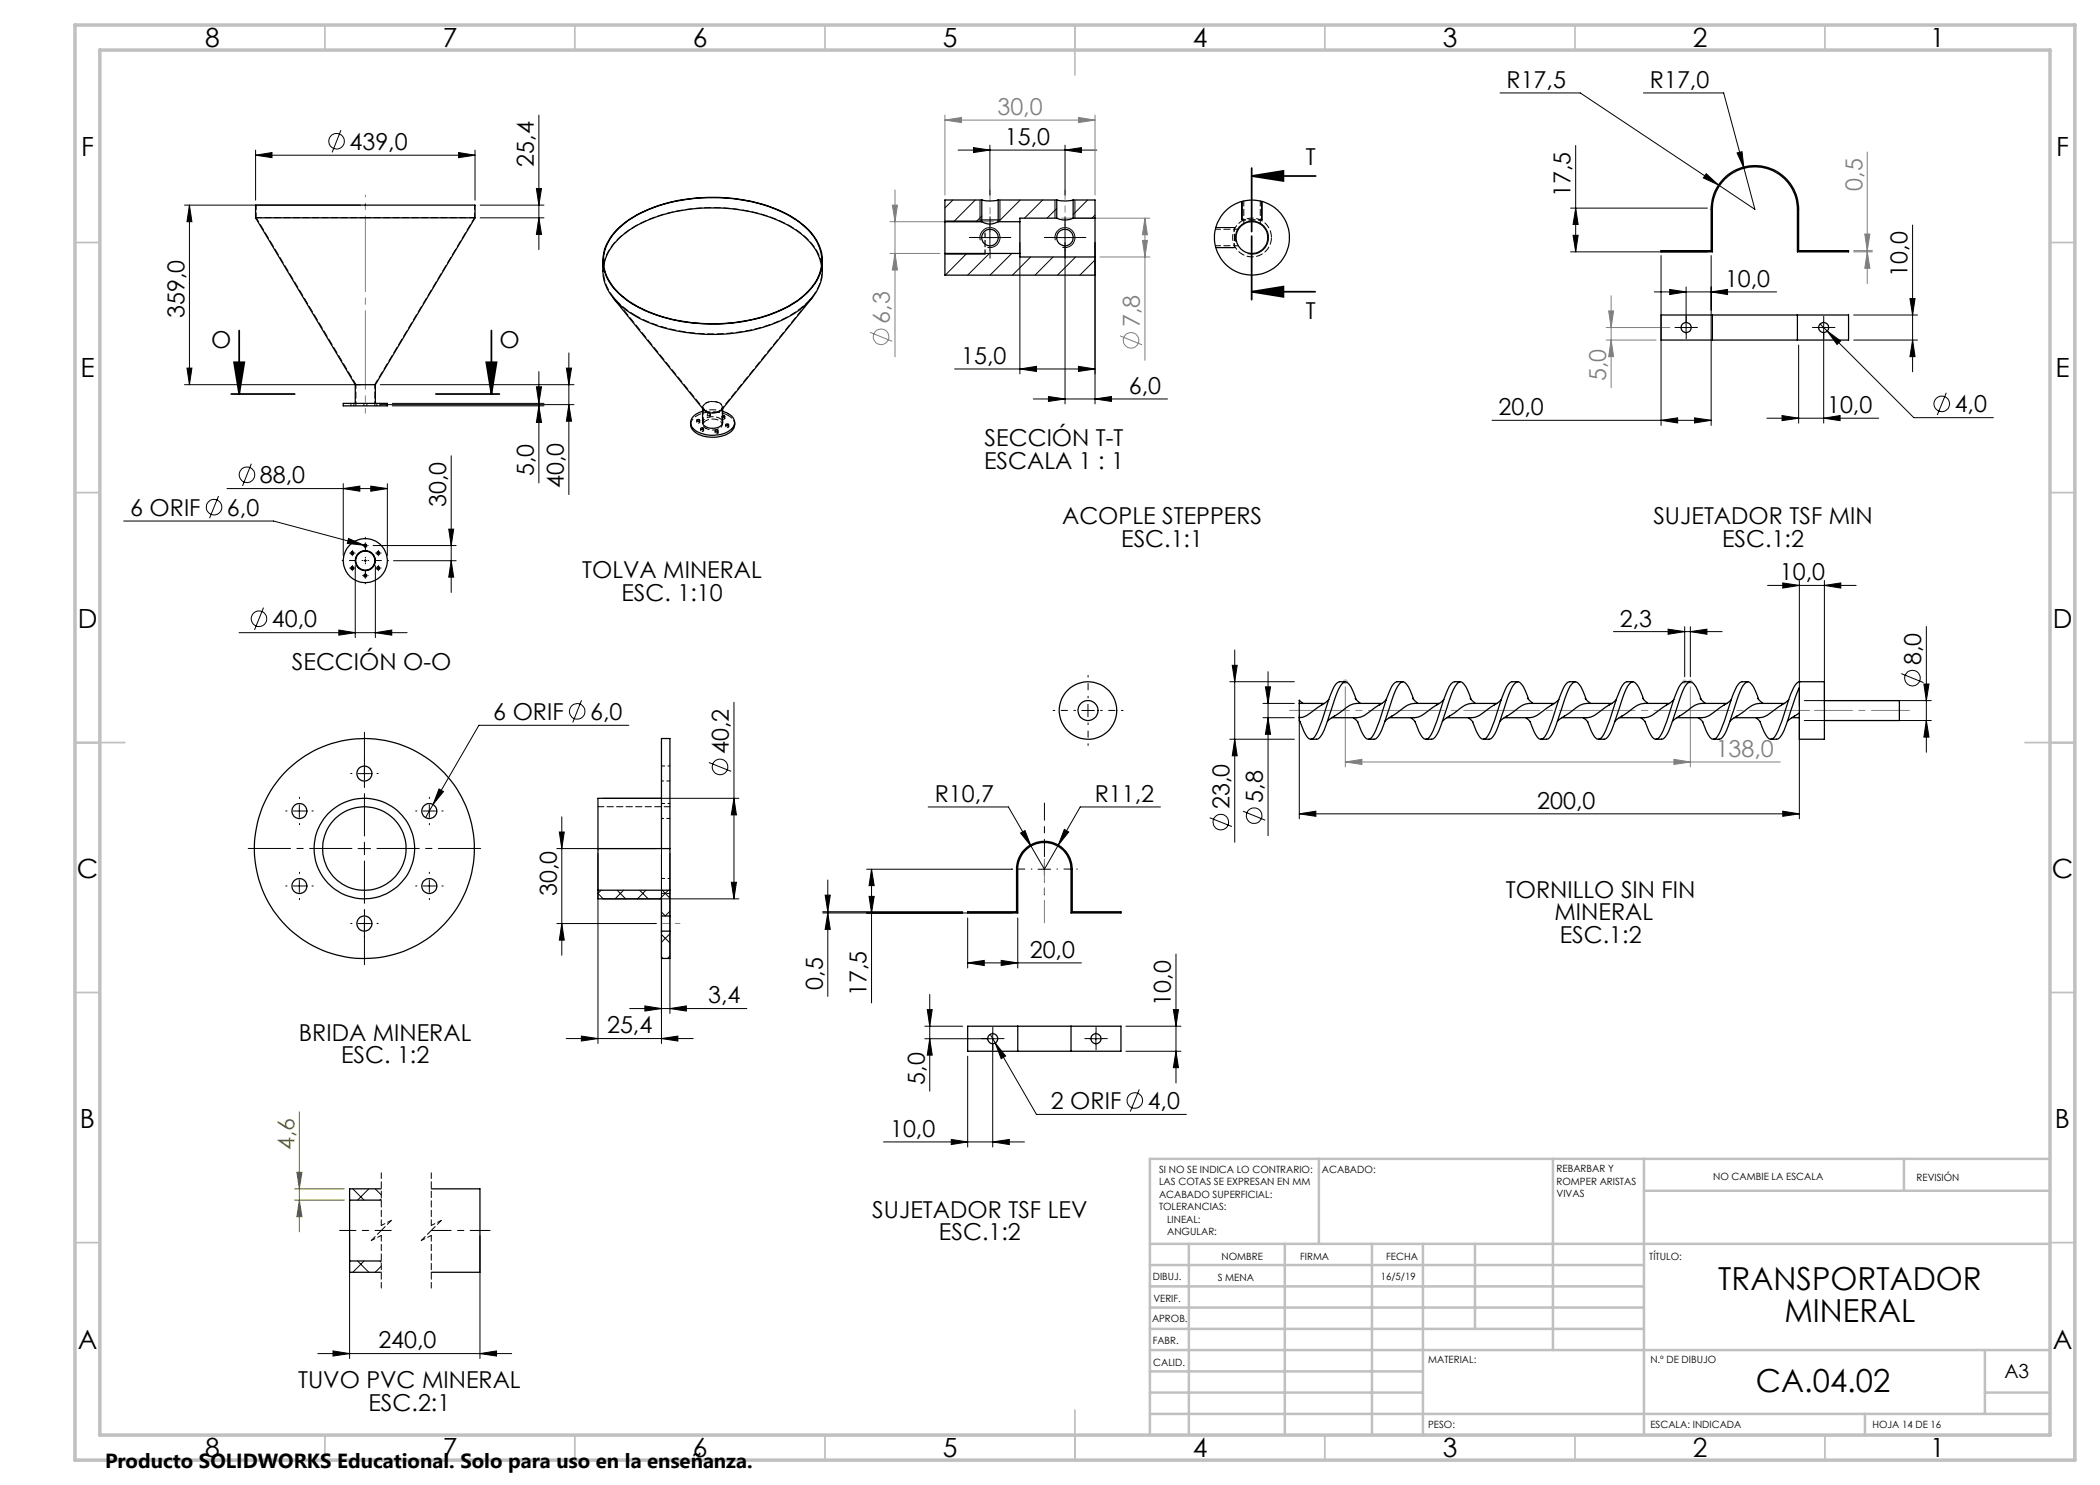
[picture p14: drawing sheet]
<svg xmlns="http://www.w3.org/2000/svg" width="420mm" height="297mm" viewBox="0 0 420 297" stroke-linecap="round" stroke-linejoin="round" font-family="sans-serif">
<defs><g id="words">
<g font-size="6.3">
<text x="343.7" y="258">TRANSPORTADOR</text>
<text x="356.9" y="264.3">MINERAL</text>
<text x="351.2" y="278.4">CA.04.02</text>
</g>
<g font-size="5.3">
<text x="41" y="9.5">8</text>
<text x="88.5" y="9.5">7</text>
<text x="138.5" y="9.5">6</text>
<text x="188.5" y="9.5">5</text>
<text x="238.5" y="9.5">4</text>
<text x="288.5" y="9.5">3</text>
<text x="338.5" y="9.5">2</text>
<text x="386" y="9.5">1</text>
<text x="16.2" y="31.3">F</text>
<text x="411.2" y="31.3">F</text>
<text x="16.1" y="75.5">E</text>
<text x="411.1" y="75.5">E</text>
<text x="15.5" y="125.5">D</text>
<text x="410.5" y="125.5">D</text>
<text x="15.4" y="175.5">C</text>
<text x="410.4" y="175.5">C</text>
<text x="16" y="225.5">B</text>
<text x="411" y="225.5">B</text>
<text x="15.5" y="269.8">A</text>
<text x="410.5" y="269.8">A</text>
<text x="41" y="291.5">8</text>
<text x="88.5" y="291.5">7</text>
<text x="138.5" y="291.5">6</text>
<text x="188.5" y="291.5">5</text>
<text x="238.5" y="291.5">4</text>
<text x="288.5" y="291.5">3</text>
<text x="338.5" y="291.5">2</text>
<text x="386" y="291.5">1</text>
</g>
<g font-size="4.7">
<text x="301.3" y="17.6">R17,5</text>
<text x="330" y="17.6">R17,0</text>
<text x="69.9" y="29.9">439,0</text>
<text x="201" y="29">15,0</text>
<text x="106.8" y="33.4" transform="rotate(-90 106.8 33.4)">25,4</text>
<text x="261.2" y="32.9">T</text>
<text x="314.1" y="39.4" transform="rotate(-90 314.1 39.4)">17,5</text>
<text x="345" y="57.4">10,0</text>
<text x="381.5" y="55.3" transform="rotate(-90 381.5 55.3)">10,0</text>
<text x="36.9" y="63.6" transform="rotate(-90 36.9 63.6)">359,0</text>
<text x="261.2" y="63.7">T</text>
<text x="42.3" y="69.6">O</text>
<text x="99.9" y="69.6">O</text>
<text x="192.2" y="72.8">15,0</text>
<text x="225.8" y="78.8">6,0</text>
<text x="299.7" y="83">20,0</text>
<text x="365.4" y="82.6">10,0</text>
<text x="390.9" y="82.5">4,0</text>
<text x="196.9" y="89.2">SECCIÓN T-T</text>
<text x="106.8" y="95.3" transform="rotate(-90 106.8 95.3)">5,0</text>
<text x="196.8" y="93.8">ESCALA 1 : 1</text>
<text x="52" y="96.6">88,0</text>
<text x="89.2" y="101.5" transform="rotate(-90 89.2 101.5)">30,0</text>
<text x="112.8" y="97.6" transform="rotate(-90 112.8 97.6)">40,0</text>
<text x="26" y="103.1">6 ORIF</text>
<text x="45.4" y="103.1">6,0</text>
<text x="212.4" y="104.8">ACOPLE STEPPERS</text>
<text x="330.7" y="104.8">SUJETADOR TSF MIN</text>
<text x="224.2" y="109.3">ESC.1:1</text>
<text x="344.4" y="109.3">ESC.1:2</text>
<text x="116.4" y="115.6">TOLVA MINERAL</text>
<text x="356" y="116.1">10,0</text>
<text x="54.4" y="125.4">40,0</text>
<text x="124.3" y="120.1">ESC. 1:10</text>
<text x="324" y="125.3">2,3</text>
<text x="58.4" y="134">SECCIÓN O-O</text>
<text x="384.2" y="133" transform="rotate(-90 384.2 133)">8,0</text>
<text x="98.7" y="144">6 ORIF</text>
<text x="118" y="144">6,0</text>
<text x="145.7" y="150.8" transform="rotate(-90 145.7 150.8)">40,2</text>
<text x="186.9" y="160.4">R10,7</text>
<text x="218.9" y="160.4">R11,2</text>
<text x="245.9" y="161.8" transform="rotate(-90 245.9 161.8)">23,0</text>
<text x="252.5" y="160.5" transform="rotate(-90 252.5 160.5)">5,8</text>
<text x="307.4" y="161.7">200,0</text>
<text x="111.4" y="179.2" transform="rotate(-90 111.4 179.2)">30,0</text>
<text x="301.2" y="179.6">TORNILLO SIN FIN</text>
<text x="310.9" y="184.1">MINERAL</text>
<text x="205.9" y="191.6">20,0</text>
<text x="311.9" y="188.6">ESC.1:2</text>
<text x="164.5" y="198" transform="rotate(-90 164.5 198)">0,5</text>
<text x="141.6" y="200.7">3,4</text>
<text x="173.3" y="199.3" transform="rotate(-90 173.3 199.3)">17,5</text>
<text x="234.2" y="201.1" transform="rotate(-90 234.2 201.1)">10,0</text>
<text x="59.8" y="208.2">BRIDA MINERAL</text>
<text x="121.4" y="206.7">25,4</text>
<text x="68.2" y="212.7">ESC. 1:2</text>
<text x="185" y="216.9" transform="rotate(-90 185 216.9)">5,0</text>
<text x="210.2" y="221.8">2 ORIF</text>
<text x="229.5" y="221.8">4,0</text>
<text x="178" y="227.4">10,0</text>
<text x="174.5" y="243.6">SUJETADOR TSF LEV</text>
<text x="187.8" y="248.1">ESC.1:2</text>
<text x="75.7" y="269.7">240,0</text>
<text x="59.6" y="277.7">TUVO PVC MINERAL</text>
<text x="73.7" y="282.2">ESC.2:1</text>
</g>
<g font-size="4.7" fill="#808080">
<text x="199.5" y="23">30,0</text>
<text x="372.5" y="38.1" transform="rotate(-90 372.5 38.1)">0,5</text>
<text x="177.9" y="64.8" transform="rotate(-90 177.9 64.8)">6,3</text>
<text x="227.9" y="65.5" transform="rotate(-90 227.9 65.5)">7,8</text>
<text x="321.2" y="76.2" transform="rotate(-90 321.2 76.2)">5,0</text>
<text x="343.1" y="151.4">138,0</text>
</g>
<text font-size="4.7" fill="#808000" x="58.9" y="230.1" transform="rotate(-90 58.9 230.1)">4,6</text>
<text font-size="4.1" x="21" y="293.7">Producto SOLIDWORKS Educational. Solo para uso en la enseñanza.</text>
<text font-size="3.9" x="400.9" y="275.5">A3</text>
<g font-size="2">
<text x="231.8" y="234.6">SI NO SE INDICA LO CONTRARIO:</text>
<text x="231.8" y="237.1">LAS COTAS SE EXPRESAN EN MM</text>
<text x="231.8" y="239.6">ACABADO SUPERFICIAL:</text>
<text x="264.4" y="234.6">ACABADO:</text>
<text x="311.3" y="234.5">REBARBAR Y</text>
<text x="311.3" y="237">ROMPER ARISTAS</text>
<text x="311.3" y="239.5">VIVAS</text>
<text x="342.6" y="236">NO CAMBIE LA ESCALA</text>
<text x="383.3" y="236.2">REVISIÓN</text>
<text x="231.8" y="242.1">TOLERANCIAS:</text>
<text x="233.4" y="244.6">LINEAL:</text>
<text x="233.4" y="247.1">ANGULAR:</text>
<text x="244.3" y="252">NOMBRE</text>
<text x="260" y="251.9">FIRMA</text>
<text x="277.2" y="251.9">FECHA</text>
<text x="329.9" y="251.9">TÍTULO:</text>
<text x="230.6" y="256.1">DIBUJ.</text>
<text x="243.5" y="256.1">S MENA</text>
<text x="276.1" y="255.9">16/5/19</text>
<text x="230.7" y="260.3">VERIF.</text>
<text x="230.4" y="264.4">APROB.</text>
<text x="230.5" y="268.8">FABR.</text>
<text x="230.7" y="273.1">CALID.</text>
<text x="285.6" y="272.5">MATERIAL:</text>
<text x="330.1" y="272.5">N.º DE DIBUJO</text>
<text x="285.6" y="285.5">PESO:</text>
<text x="330.1" y="285.6">ESCALA: INDICADA</text>
<text x="374.5" y="285.6">HOJA 14 DE 16</text>
</g>
</g></defs>
<g fill="none" stroke="#000" stroke-width=".2">
<path d="M300 18.6h16.1l27.6 18.4M328.7 18.6h16l4.1 15.1M51.1 31l3.3-.5v1zM51.1 30v10M51.1 31h43.9M68.2 26l-1.8 4.5M91.7 30.5l3.3 .5-3.3 .5zM95 30v10M107.3 37.7h1l-.5 3.3zM107.8 23v26.9M191.6 30h27.8M194.7 29.5l3.3 .5-3.3 .5z"/>
<path d="M198 29v10M213 30l3.3-.5v1zM213 29v10M315.1 29.1v21.3M341.2 34.7l2.5 2.3-3-1.4zM347.4 30.6l1-.3 .4 3.4zM348.8 33.7l2.2 8.2-7.3-4.9M36.9 41h35.2M37.9 41l.5 3.3h-1zM37.9 41v35.9M96 41h12.8M96 43.6h12.8"/>
<path d="M107.8 43.6l.5 3.3h-1zM189 44.2h7.4M189 50.8h8M195.5 47.5h5M196 40v4M196.1 48a1.99 1.99 0 0 1 1.7-2.5 1.99 1.99 0 0 1 2.2 2.2 1.99 1.99 0 0 1-2.5 1.8M198 45v5M200 40v4M204 48.5v26.3M210.5 47.5h5M211 40v3.6M211.1 48a2 2 0 0 1 1.7-2.5 2 2 0 0 1 2.2 2.2 2 2 0 0 1-2.5 1.8"/>
<path d="M213 45v35.8M215 40v3.6M219 48.5v32.3M243.2 45.5h3.7M243.2 49.5h3.7M247.2 48.4a3.3 3.3 0 0 1 2.9-4.2 3.3 3.3 0 0 1 3.6 3.6 3.3 3.3 0 0 1-4.2 2.9M248.4 40.3v3.7M252.4 40.3v3.7M314.1 41.6h27.4M314.1 50.4h27.4M314.6 47.1h1l-.5 3.3zM315.1 41.6l.5 3.3h-1z"/>
<path d="M330.9 58.4h24.4M332.2 51.1v34M333.9 57.9l3.3 .5-3.3 .5zM337.2 57.4v9.4M342.2 58.4l3.3-.5v1zM342.2 51.1v34M382 59.7h1l-.5 3.3zM382.5 45v29.4M36.9 76.9h35.2M37.4 73.6h1l-.5 3.3zM76.1 76.9h38.7M107.3 77.4h1l-.5 3.3z"/>
<path d="M107.8 74.3v22.3M113.3 73.6h1l-.5 3.3zM113.8 70.6v28.3M190.9 73.8h28.1M204 73.8l3.3-.5v1zM206.7 79.8h26.8M209.7 79.3l3.3 .5-3.3 .5zM215.7 73.3l3.3 .5-3.3 .5zM219 79.8l3.3-.5v1zM336 65.5h2.5M359.7 69v15.6M363.5 65.5h2.5"/>
<path d="M364 64.8l18.8 18.7h15.9M364.7 64.3v20.3M365.4 66.2l2.7 2-.7 .7zM370.7 68h12.8M370.7 63h12.8M382.5 68l.5 3.3h-1zM389.3 78.6l-1.8 4.4M43.7 99.2l-1.8 4.4M45.4 97.7h32.1M50.3 92.7l-1.8 4.5M68.7 97.7l3.3-.5v1zM68.7 96.7v14.4"/>
<path d="M74.2 97.2l3.3 .5-3.3 .5zM76.1 80.9h38.7M77.5 96.7v14.4M78.5 80.7h30.3M78.5 81.2h30.3M90.2 91.2v27.3M107.8 81.2l.5 3.3h-1zM113.8 80.9l.5 3.3h-1zM298.4 84.1h43.8M332.2 84.1l3.3-.5v1zM338.9 83.6l3.3 .5-3.3 .5zM353.4 83.6h22.3"/>
<path d="M356.4 83.1l3.3 .5-3.3 .5zM364.7 83.6l3.3-.5v1zM24.7 104.2h30l18.1 4.8M69.7 107.7l3.1 1.3-3.3-.3zM70.2 110.6h.5M70.2 113.6h.5M70.4 110.4v.5M70.4 113.4v.5M71 113.1v14.4M72.8 109l.5 .2M72.8 112.1h.5M72.8 109.1h.5"/>
<path d="M72.8 115.1h.5M73.1 108.9v.5M73.1 111.9v.5M73.1 114.9v.5M74.6 109.1h16.6M75.1 113.1v14.4M75.4 110.6h.5M75.4 113.6h.5M75.7 110.4v.5M75.7 113.4v.5M78.7 112.1h12.5M89.7 105.8h1l-.5 3.3z"/>
<path d="M90.2 112.1l.5 3.3h-1zM353.5 117.1h17.7M356.6 116.6l3.3 .5-3.3 .5zM359.9 116.1v25M364.9 117.1l3.3-.5v1zM364.9 116.1v25M47.8 126.5h33.6M52.7 121.5l-1.8 4.5M67.8 126l3.2 .5-3.2 .5zM75.1 126.5l3.3-.5v1zM246 136.3h12.9M246.5 133.1h.9l-.5 3.2z"/>
<path d="M246.9 130v38.4M253.1 137.4h1l-.5 3.3zM253.6 134.3v32.8M322.7 126.3h21.7M333.6 125.8l3.3 .5-3.3 .6zM336.9 125.3v10.1M338.1 126.3l3.3-.5v1.1zM338.1 125.3v10.1M380.3 134.7l4.4 1.8M384.8 136.8h1l-.5 3.3zM385.3 125.3v25.2M71.6 154.7h2.5"/>
<path d="M72.9 153.5v2.5M87.8 157.8l.9 .5-2.1 2.6zM116.3 140l-1.8 4.5M120.6 159.7h27.2M125.8 145.1h-30l-9.2 15.8M141.8 152.5l4.4 1.8M146.8 140.5v39.3M146.8 159.7l.5 3.3h-1zM216.4 142.1h2.5M217.6 140.9v2.5M246 147.8h12.9M246.9 147.8l.5 3.4h-.9z"/>
<path d="M252.6 140.7h6.3M252.6 143.5h6.3M253.6 143.5l.5 3.4h-1zM259.9 143.1v20.7M359.9 143.1v20.7M360.9 140.1h25.4M360.9 144.1h25.4M385.3 144.1l.5 3.3h-1zM58.6 177.2h2.5M58.6 162.2h2.5M59.9 161v2.5M59.9 176v2.5"/>
<path d="M71.6 169.7h2.5M72.9 168.4v2.6M84.6 177.2h2.5M84.6 162.2h2.5M85.9 161v2.5M85.9 176v2.5M86.6 160.9l-1.5 2.6M111.4 169.7h19.9M111.9 166.4h1l-.5 3.3zM112.4 163.4v27.7M119.6 170.7v38M120.6 179.8h27.2"/>
<path d="M132.3 170.7v38M134 170.7v32M146.3 176.5h1l-.5 3.3zM165 179h1.1l-.5 3.3zM165.6 176v23.3M173.3 173.8h29.2M173.8 179.3h1l-.5 3.3zM174.3 173.8l.5 3.3h-1zM174.3 173.8v26.8M185.6 161.4h16.1l4.5 7.8M204.1 166.6l.9-.5 1.2 3.1zM207.6 173.8h2.5"/>
<path d="M208.9 172.6v2.5M212.9 165.9l.8 .5-2 2.6zM232.1 161.4h-16.1l-7.1 12.4-2.7-4.6M241.9 163.5l4.5 1.8M248.6 162.2l4.4 1.8M259.9 162.8l3.3-.6v1.1zM259.9 162.8h100M356.6 162.2l3.3 .6-3.3 .5zM71.6 184.7h2.5M72.9 183.5v2.4M111.4 184.7h19.9M112.4 184.7l.5 3.3h-1z"/>
<path d="M164.5 182.6h38M164.5 182.3h28M165.6 182.6l.5 3.3h-1.1zM185.9 198.9v19.3M193.5 192.6l3.4-.5v1zM193.5 183.6v10M193.5 192.6h22.8M200.2 192.1l3.4 .5-3.4 .5zM203.6 183.6v10M235.2 190.8v25.8M113.2 207.7h25.4M116.3 207.2l3.3 .5-3.3 .5z"/>
<path d="M125.9 201.7h23.5M129 201.2l3.3 .5-3.3 .5zM132.3 207.7l3.3-.5v1zM134 201.7l3.3-.5v1zM185 207.7h14.8M185 205.2h7.5M185.5 201.9h.9l-.5 3.3zM185.9 207.7l.5 3.3h-.9zM193.5 211.2v18.2M198 206.9l1 1.7M198.5 206.5v22.9M199 208.6l2.1 2.6-.9 .5z"/>
<path d="M199 208.6l8.3 14.3h30M217.9 207.7h2.6M219.2 206.5v2.5M225.2 210.3h11M225.2 205.2h11M227.9 217.9l-1.8 4.4M234.7 201.9h1l-.5 3.3zM235.2 210.3l.5 3.2h-1zM176.7 228.4h28.2M190.3 227.9l3.2 .5-3.2 .5zM198.5 228.4l3.4-.5v1zM69.9 247.1v24.6"/>
<path d="M96 247.1v24.6M63.6 270.7h38.7M66.6 270.2l3.3 .5-3.3 .5zM96 270.7l3.3-.5v1z"/>
<circle cx="67.3" cy="28.3" r="1.55"/>
<circle cx="49.4" cy="95" r="1.55"/>
<circle cx="388.4" cy="80.8" r="1.55"/>
<circle cx="42.8" cy="101.4" r="1.56"/>
<circle cx="51.8" cy="123.8" r="1.55"/>
<circle cx="382.5" cy="135.6" r="1.56"/>
<circle cx="115.4" cy="142.3" r="1.56"/>
<circle cx="144" cy="153.4" r="1.56"/>
<circle cx="244.2" cy="164.4" r="1.56"/>
<circle cx="250.8" cy="163.1" r="1.55"/>
<circle cx="227" cy="220.1" r="1.56"/>
</g>
<g fill="none" stroke="#808080" stroke-width=".2">
<path d="M179 38v33.4M189 23v16M189 24h30M189 24l3.3-.5v1zM215.7 23.5l3.3 .5-3.3 .5zM219 23v16M373.5 30.4v26.3M178 50.7h10M178 44.3h20.6M178.5 41h1l-.5 3.3zM179 50.7l.5 3.3h-1zM212.3 43.6h17.7"/>
<path d="M220 51.4h10M228.5 48.1h1l-.5 3.3zM229 43.6l.5 3.4h-1zM229 43.6v28.5M322.2 59.2v18.3M370.7 50.4h3.8M370.7 50.1h3.8M373 46.8h1l-.5 3.3zM373.5 50.4l.5 3.3h-1zM174 66.5l4.4 1.8M224 67.2l4.4 1.8M321.2 65.5h12.8"/>
<path d="M321.2 68h10M321.7 62.2h1l-.5 3.3zM322.2 68l.5 3.3h-1zM269.1 137.4v16M338.1 137.4v16M269.1 152.4l3.3-.5v1zM269.1 152.4h87M334.8 151.9l3.3 .5-3.3 .5z"/>
<circle cx="176.2" cy="67.3" r="1.55"/>
<circle cx="226.2" cy="68.1" r="1.56"/>
</g>
<path d="M250.3 35.2l6.4-1v2zM250.3 35.2h12.8M250.3 33.6v12.7M250.3 58.3l6.4-1v2.1zM250.3 47.2v12.7M250.3 58.3h12.7M46.2 78.8h12.7M46.8 72.5h2.1l-1.1 6.3zM47.8 66.1v12.7M87.2 78.8h12.7M97.3 72.5h2l-1 6.3zM98.3 66.1v12.7" fill="none" stroke="#000" stroke-width=".35"/>
<path d="M268.6 136.3h1M268.7 136l.7 .7M269.1 135.9v.9M269.4 136l-.7 .7M336.4 136.3h1M336.6 136l.7 .7M336.9 135.9v.9M337.3 136l-.7 .7M337.6 136.3h1M337.7 136l.7 .7M338.1 135.9v.9M338.4 136l-.7 .7" fill="none" stroke="#c0c0c0" stroke-width=".2"/>
<path d="M58.9 237.8h10M59.4 234.5h1l-.5 3.3zM59.9 222.3v24.1M58.9 240h10M59.9 240l.5 3.3h-1z" fill="none" stroke="#808000" stroke-width=".2"/>
<path d="M72.6 112.1h-4.2M73.1 111.6v-4.1M73.1 112.6v4.2M73.6 112.1h4.1M206.4 173.8h-4.1M208.9 176.3v4.1M211.4 173.8h4.1" fill="none" stroke="#000" stroke-width=".2" stroke-dasharray="15.2 1.3 1.3 1.3" stroke-dashoffset="15.1"/>
<g fill="none" stroke="#000" stroke-width=".2" stroke-dasharray="15.2 1.3 1.3 1.3">
<path d="M195.5 47.5h-1.6M198 45v-1.7M198 50v1.6M200.5 47.5h1.7M210.5 47.5h-1.6M213 45v-1.7M213 50v1.6M215.5 47.5h1.7M336 65.5h-1M337.2 64.2v-1M337.2 66.7v1M338.5 65.5h1"/>
<path d="M363.5 65.5h-1M364.7 64.2v-1M364.7 66.7v1M366 65.5h1M70 110.6h-.1M70 113.6h-.1M70.5 110.1h.1M70.5 111.1v.1M70.5 113.1h.1M70.5 114.1v.1M71 110.6h.1M71 113.6h.1"/>
<path d="M72.6 109.1h-.1M72.6 115.1h-.1M73.1 108.6h.1M73.1 109.6v.1M73.1 114.6h.1M73.1 115.6v.1M73.6 109.1h.1M73.6 115.1h.1M75.2 113.6h-.1M75.2 110.6h-.1M75.7 113.1h.1M75.7 114.1v.1"/>
<path d="M75.7 110.1h.1M75.7 111.1v.1M76.2 113.6h.1M76.2 110.6h.1M59.9 159.7v-.3M70.4 154.7h-.3M72.9 152.2v-.3M72.9 157.2v.2M75.4 154.7h.2M85.9 159.7v-.3M57.4 162.2h-.3M57.4 177.2h-.3"/>
<path d="M59.9 164.7v.2M59.9 174.7v-.3M59.9 179.7v.2M62.4 162.2h.2M62.4 177.2h.2M83.4 177.2h-.3M83.4 162.2h-.3M85.9 174.7v-.3M85.9 179.7v.2M85.9 164.7v.2M88.4 177.2h.2M88.4 162.2h.2"/>
<path d="M70.4 184.7h-.3M72.9 182.2v-.3M72.9 187.2v.2M75.4 184.7h.2M197.3 207.7h-1M198.6 206.5v-1M198.6 209v1M199.8 207.7h1M218 207.7h-1M219.2 206.5v-1M219.2 209v1M220.5 207.7h1"/>
</g>
<path d="M70.4 169.7h-20.8M72.9 167.2v-20.8M72.9 172.2v20.7M75.4 169.7h20.7" fill="none" stroke="#000" stroke-width=".2" stroke-dasharray="15.2 1.3 1.3 1.3" stroke-dashoffset="6.8"/>
<path d="M217.6 139.6v-4.5M215.1 142.1h-4.5M217.6 144.6v4.5M220.1 142.1h4.5" fill="none" stroke="#000" stroke-width=".2" stroke-dasharray="15.2 1.3 1.3 1.3" stroke-dashoffset="14.9"/>
<path d="M78.3 246.1h-10.4" fill="none" stroke="#000" stroke-width=".2" stroke-dasharray="15.2 1.3 1.3 1.3" stroke-dashoffset="12"/>
<path d="M98 246.1h-11.7" fill="none" stroke="#000" stroke-width=".2" stroke-dasharray="15.2 1.3 1.3 1.3" stroke-dashoffset="11.3"/>
<path d="M208.9 171.3v-10.7" fill="none" stroke="#000" stroke-width=".2" stroke-dasharray="15.2 1.3 1.3 1.3" stroke-dashoffset="11.8"/>
<path d="M76.3 234.6v10.5M86.3 234.6v10.5M76.3 247.1v10.5M86.3 247.1v10.5" fill="none" stroke="#000" stroke-width=".2" stroke-dasharray="1.3 .6" stroke-dashoffset=".1"/>
<path d="M246.9 49.5v-4M248.4 44h4M74.3 248.1l2-1M76.3 245.1l2-1M84.3 248.1l2-1M86.3 245.1l2-1" fill="none" stroke="#000" stroke-width=".2" stroke-dasharray="1.3 .6" stroke-dashoffset=".5"/>
<path d="M76.3 246.1l-2 2M78.3 244.1l-2 2M86.3 246.1l-2 2M88.3 244.1l-2 2" fill="none" stroke="#000" stroke-width=".2" stroke-dasharray="1.3 .6" stroke-dashoffset=".2"/>
<path d="M361.9 142.1h-104" fill="none" stroke="#808080" stroke-width=".2" stroke-dasharray="15.2 1.3 1.3 1.3" stroke-dashoffset="3.2"/>
<path d="M381.9 142.1h-19" fill="none" stroke="#808080" stroke-width=".2" stroke-dasharray="15.2 1.3 1.3 1.3" stroke-dashoffset="7.6"/>
<path d="M73.1 43.5v33.4" fill="none" stroke="#808080" stroke-width=".2" stroke-dasharray="15.2 1.3 1.3 1.3" stroke-dashoffset=".5"/>
<path d="M73.1 82.7v-5.8M136 184.7h-5.7" fill="none" stroke="#808080" stroke-width=".2" stroke-dasharray="15.2 1.3 1.3 1.3" stroke-dashoffset="14.3"/>
<path d="M73.1 43.5v-4.5" fill="none" stroke="#808080" stroke-width=".2" stroke-dasharray="15.2 1.3 1.3 1.3" stroke-dashoffset="14.9"/>
<path d="M198 46.3v-8.3" fill="none" stroke="#808080" stroke-width=".2" stroke-dasharray="15.2 1.3 1.3 1.3" stroke-dashoffset="13"/>
<path d="M213 38v7.6" fill="none" stroke="#808080" stroke-width=".2" stroke-dasharray="15.2 1.3 1.3 1.3" stroke-dashoffset="13.3"/>
<path d="M208.9 184.6v-12.8" fill="none" stroke="#808080" stroke-width=".2" stroke-dasharray="15.2 1.3 1.3 1.3" stroke-dashoffset="10.8"/>
<g fill="none" stroke="#c0c0c0" stroke-width=".35">
<path d="M65 5v5M115 5v5M165 5v5M215 5v10M265 5v5M315 5v5M365 5v5M15 48.5h5M410 48.5h5M15 98.5h5M410 98.5h5M15 148.5h10"/>
<path d="M405 148.5h10M15 198.5h5M410 198.5h5M15 248.5h5M410 248.5h5M65 287v5M115 287v5M165 287v5M215 282v10M265 287v5M315 287v5M365 287v5"/>
</g>
<g fill="none" stroke="#c0c0c0" stroke-width=".5">
<path d="M263.8 231.8v17M310.6 231.8v38.2M328.8 231.8v55.2M328.8 238.2h81.2M380.8 231.8v6.4M410 231.8h-180v55.2M230 248.8h180M230 257.3h98.8M230 253h98.8M237.8 248.8v38.2M257 248.8v38.2M274.4 248.8v38.2"/>
<path d="M284.6 248.8v38.2M295 248.8v17M230 265.8h98.8M230 261.5h98.8M230 278.5h54.6M230 274.3h54.6M230 270h180M397 278.5h13M397 270v12.8M230 282.8h180M373 282.8v4.2"/>
</g>
<path d="M15 5h400v287h-400zM20 10h390v277h-390z" fill="none" stroke="#c0c0c0" stroke-width=".7"/>
<path d="M196 44h4" fill="none" stroke="#000" stroke-width=".25"/>
<path d="M197 50.8v-4.2" fill="none" stroke="#000" stroke-width=".25" stroke-dasharray="1.3 .6" stroke-dashoffset=".4"/>
<g fill="#000">
<path d="M250.3 35.2l6.4-1v2zM250.3 58.3l6.4-1v2.1z"/>
<path d="M97.3 72.5h2l-1 6.3zM46.8 72.5h2.1l-1.1 6.3z"/>
<path d="M338.1 126.3l3.3-.5v1.1zM333.6 125.8l3.3 .5-3.3 .6z"/>
</g>
<path d="M269.1 152.4l3.3-.5v1zM334.8 151.9l3.3 .5-3.3 .5z" fill="#808080"/>
<g fill="#000">
<path d="M51.1 31l3.3-.5v1zM91.7 30.5l3.3 .5-3.3 .5zM332.2 84.1l3.3-.5v1zM338.9 83.6l3.3 .5-3.3 .5zM347.4 30.6l1.4 3.1-.4-3.4zM341.2 34.7l-.5 .9 3 1.4zM333.9 57.9l3.3 .5-3.3 .5zM342.2 58.4l3.3-.5v1zM365.4 66.2l2 2.7 .7-.7zM204.1 166.6l2.1 2.6-1.2-3.1zM212.9 165.9l-1.2 3.1 2-2.6zM199 208.6l1.2 3.1 .9-.5zM259.9 162.8l3.3-.6v1.1zM356.6 162.2l3.3 .6-3.3 .5zM356.6 116.6l3.3 .5-3.3 .5zM364.9 117.1l3.3-.5v1zM66.6 270.2l3.3 .5-3.3 .5zM96 270.7l3.3-.5v1z"/>
<path d="M107.3 37.7h1l-.5 3.3zM107.8 43.6l.5 3.3h-1zM113.3 73.6h1l-.5 3.3zM113.8 80.9l.5 3.3h-1zM107.3 77.4h1l-.5 3.3zM107.8 81.2l.5 3.3h-1zM315.1 41.6l.5 3.3h-1zM314.6 47.1h1l-.5 3.3zM174.3 173.8l.5 3.3h-1zM173.8 179.3h1l-.5 3.3zM165.6 182.6l.5 3.3h-1.1zM165 179h1.1l-.5 3.3z"/>
<path d="M37.4 73.6h1l-.5 3.3zM37.9 41l.5 3.3h-1zM382.5 68l.5 3.3h-1zM382 59.7h1l-.5 3.3zM235.2 210.3l.5 3.2h-1zM234.7 201.9h1l-.5 3.3zM185.9 207.7l.5 3.3h-.9zM185.5 201.9h.9l-.5 3.3z"/>
<path d="M209.7 79.3l3.3 .5-3.3 .5zM219 79.8l3.3-.5v1z"/>
<path d="M215.7 73.3l3.3 .5-3.3 .5zM204 73.8l3.3-.5v1zM213 30l3.3-.5v1zM194.7 29.5l3.3 .5-3.3 .5z"/>
<path d="M364.7 83.6l3.3-.5v1zM356.4 83.1l3.3 .5-3.3 .5zM200.2 192.1l3.4 .5-3.4 .5zM193.5 192.6l3.4-.5v1zM198.5 228.4l3.4-.5v1zM190.3 227.9l3.2 .5-3.2 .5z"/>
<path d="M69.7 107.7l-.2 1 3.3 .3zM87.8 157.8l-1.2 3.1 2.1-2.6z"/>
<path d="M90.2 112.1l.5 3.3h-1zM89.7 105.8h1l-.5 3.3z"/>
<path d="M67.8 126l3.2 .5-3.2 .5zM75.1 126.5l3.3-.5v1zM68.7 97.7l3.3-.5v1zM74.2 97.2l3.3 .5-3.3 .5z"/>
<path d="M246.5 133.1h.9l-.5 3.2zM246.9 147.8l.5 3.4h-.9z"/>
<path d="M146.8 159.7l.5 3.3h-1zM146.3 176.5h1l-.5 3.3z"/>
<path d="M253.1 137.4h1l-.5 3.3zM253.6 143.5l.5 3.4h-1z"/>
<path d="M384.8 136.8h1l-.5 3.3zM385.3 144.1l.5 3.3h-1z"/>
<path d="M111.9 166.4h1l-.5 3.3zM112.4 184.7l.5 3.3h-1z"/>
<path d="M116.3 207.2l3.3 .5-3.3 .5zM132.3 207.7l3.3-.5v1zM129 201.2l3.3 .5-3.3 .5zM134 201.7l3.3-.5v1z"/>
</g>
<path d="M59.9 240l.5 3.3h-1zM59.4 234.5h1l-.5 3.3z" fill="#808000"/>
<g fill="#808080">
<path d="M-.1 51.7v3.3zM-.1 25v3.3zM189 24l3.3-.5v1zM215.7 23.5l3.3 .5-3.3 .5z"/>
<path d="M179 50.7l.5 3.3h-1zM178.5 41h1l-.5 3.3z"/>
<path d="M373.5 50.4l.5 3.3h-1zM373 46.8h1l-.5 3.3z"/>
<path d="M228.5 48.1h1l-.5 3.3zM229 43.6l.5 3.4h-1z"/>
<path d="M321.7 62.2h1l-.5 3.3zM322.2 68l.5 3.3h-1z"/>
</g>
<g fill="none" stroke="#000" stroke-width=".25">
<path d="M345.2 35.2a8.8 8.8 0 0 1 9.4-1.3 8.8 8.8 0 0 1 5.1 8v8.2h10v.3h-10.2v-8.8a8.5 8.5 0 0 0-8.5-8.2 8.5 8.5 0 0 0-8.5 8.2v8.8h-10.3v-.3h10v-8.2a8.7 8.7 0 0 1 3-6.7zM51.1 43.6h43.9M51.1 43.6v-2.6h43.9v2.6M51.1 43.6l19.9 33.3M95 43.6l-19.9 33.3M120.6 52.1v2.1a9.4 9.4 0 0 0 3.9 7.2 27.1 27.1 0 0 0 15.3 5.4 31.5 31.5 0 0 0 19.6-4.5 10.5 10.5 0 0 0 5.1-7.9v-2.3M120.8 53.2a11.1 11.1 0 0 1 5.7-7.6 32.4 32.4 0 0 1 20-3.8 26.5 26.5 0 0 1 14.3 5.4 9.9 9.9 0 0 1 3.5 6M122.6 59.6l18.1 22.3a2.75 2.75 0 0 0 3.6 0M123.2 46.1a24.1 24.1 0 0 1 14.2-6.3 32.9 32.9 0 0 1 21.6 3.9 10.8 10.8 0 0 1 5.5 7.9 9.2 9.2 0 0 1-3.8 7.6 26 26 0 0 1-13.5 5.3 33 33 0 0 1-20.8-3.8 11.6 11.6 0 0 1-5.7-7.2 8.3 8.3 0 0 1 2.5-7.4zM123.8 45.6a25.6 25.6 0 0 1 14.8-5.9 32.3 32.3 0 0 1 20.6 4.3 10.3 10.3 0 0 1 5.2 7.9 9.4 9.4 0 0 1-4.1 7.6 29.2 29.2 0 0 1-18.2 5.2 29.3 29.3 0 0 1-16.8-4.8 10 10 0 0 1-4.6-8 9.1 9.1 0 0 1 3.1-6.3zM162.4 59.6l-18 22.3M189 44.3v6.4"/>
<path d="M189 44.3h7.4M189 50.7h15M189 50.7v4.3h30v-3.6M196.4 44.3a3.2 3.2 0 0 0 3.2 0M196.4 40a7.6 7.6 0 0 0 3.2 0M196.4 40v4.3M196.4 40h-7.4v4.3M199.6 44.3h4.4M199.6 40v4.3M199.6 40h11.7M204 44.3v6.4M204 50.7v.7h15"/>
<path d="M211.3 43.6a4 4 0 0 0 3.3 0M211.3 40a7.6 7.6 0 0 0 3.3 0M211.3 43.6h-7.3v.7M211.3 40v3.6M214.6 43.6h4.4M214.6 40v3.6M214.6 40h4.4v3.6M219 43.6v7.8M71 76.9h4.1M71 76.9v3.8M75.1 76.9v3.8M342.5 63h17"/>
<path d="M342.5 68h17M342.5 63v5M342.5 63h-10.3v5h10.3M359.5 63h10.2v5h-10.2M359.5 63v5M68.7 80.7h8.8v.5h-8.8zM138.1 84.5a2.62 2.62 0 0 0 2.3 2.6 6.3 6.3 0 0 0 6-1l.4-.7 .1-.9M139.4 84l.1-.1a.25 .25 0 0 1 .3 0 .25 .25 0 0 1 .1 .3h-.1a.25 .25 0 0 1-.3 .1 .25 .25 0 0 1-.1-.3zM140.1 85.7h.1a.27 .27 0 0 1 .3-.2 .27 .27 0 0 1 .2 .3 .3 .3 0 0 1-.4 .1 .3 .3 0 0 1-.2-.2zM140.5 82.3a2.69 2.69 0 0 0-2.4 2.4 3.2 3.2 0 0 0 3 2.2 5.5 5.5 0 0 0 5.7-1.7 1.89 1.89 0 0 0-1.2-2.5l-1.1-.4M140.5 81.7v2.8a2.09 2.09 0 0 0 2.7 1.1 1.49 1.49 0 0 0 1.3-1.1v-2.8M143.1 86.1v-.1a.25 .25 0 0 1 .3 0 .25 .25 0 0 1 .1 .3 .28 .28 0 0 1-.3 .1 .28 .28 0 0 1-.1-.3z"/>
<path d="M144.5 83.1a.22 .22 0 0 1 .3 0 .22 .22 0 0 1 .1 .3l-.4 .1M145.1 84.9h.1a.27 .27 0 0 1 .3-.1 .27 .27 0 0 1 .2 .3 .32 .32 0 0 1-.6-.2zM265.8 139.9l-.9 .8-2.2 1.4a4.7 4.7 0 0 1-2.8 1.4M269.1 136.3h-1.2a1.5 1.5 0 0 0-1.1 1l-1 2.5a34.5 34.5 0 0 1-2.9 7.6l-.3 .3-.4 .1a2.03 2.03 0 0 1-1.4-1.5l-.8-2M271 139.7l1.1 1M271.2 139.9l-.2-.8a4.3 4.3 0 0 0-1.9-2.8 2.37 2.37 0 0 0-1.4 1.7l-2.2 6.2a8.4 8.4 0 0 1-1.8 3.5l-1.5 .1M277.3 139.9l-.9 .8-2.2 1.4a4.7 4.7 0 0 1-2.8 1.4h-5.1M280.6 136.3h-1.2a1.5 1.5 0 0 0-1.1 1l-1 2.5a34.5 34.5 0 0 1-2.9 7.6l-.3 .3-.4 .1a2.03 2.03 0 0 1-1.4-1.5l-.8-2M282.5 139.7l1.1 1M282.7 139.9l-.2-.8a4.3 4.3 0 0 0-1.9-2.8 2.37 2.37 0 0 0-1.4 1.7l-2.2 6.2a8.4 8.4 0 0 1-1.8 3.5l-1.5 .1M288.8 139.9l-.9 .8-2.1 1.4a4.7 4.7 0 0 1-2.9 1.4h-5.1M292.1 136.3h-1.2a1.5 1.5 0 0 0-1.1 1l-1 2.5a34.5 34.5 0 0 1-2.9 7.6l-.3 .3-.4 .1a2.08 2.08 0 0 1-1.4-1.5l-.8-2"/>
<path d="M294 139.7l1.1 1M294.2 139.9l-.2-.8a4.3 4.3 0 0 0-1.9-2.8 2.37 2.37 0 0 0-1.4 1.7l-2.2 6.2a8.4 8.4 0 0 1-1.8 3.5l-1.5 .1M300.3 139.9l-.9 .8-2.1 1.4a4.7 4.7 0 0 1-2.9 1.4h-5.1M303.6 136.3h-1.2a1.5 1.5 0 0 0-1.1 1l-1 2.5a34.5 34.5 0 0 1-2.9 7.6l-.3 .3-.4 .1a2.08 2.08 0 0 1-1.4-1.5l-.8-2M305.5 139.7l1.1 1M305.7 139.9l-.2-.8a4.3 4.3 0 0 0-1.9-2.8 2.37 2.37 0 0 0-1.4 1.7l-2.2 6.2a8.4 8.4 0 0 1-1.8 3.5l-1.5 .1M311.8 139.9l-.9 .8-2.1 1.4a4.7 4.7 0 0 1-2.9 1.4h-5.1M315.1 136.3h-1.2a1.37 1.37 0 0 0-1.1 1l-1 2.5a34.5 34.5 0 0 1-2.9 7.6l-.3 .3-.4 .1a2.08 2.08 0 0 1-1.4-1.5l-.8-2M317 139.7l1.1 1M317.2 139.9l-.2-.8a4.3 4.3 0 0 0-1.9-2.8 2.37 2.37 0 0 0-1.4 1.7l-2.2 6.2a8.4 8.4 0 0 1-1.8 3.5l-1.5 .1M323.3 139.9l-.9 .8-.6 .3M326.6 136.3h-1.2a1.37 1.37 0 0 0-1.1 1l-1 2.5a34.5 34.5 0 0 1-2.9 7.6l-.3 .3-.4 .1a2.08 2.08 0 0 1-1.4-1.5l-.8-2"/>
<path d="M328.5 139.7l1.1 1M328.7 139.9l-.2-.8a4.3 4.3 0 0 0-1.9-2.8 2.37 2.37 0 0 0-1.4 1.7l-2.2 6.2a8.4 8.4 0 0 1-1.8 3.5l-1.5 .1M334.8 139.9l-.9 .8-.6 .3M338.1 136.3h-1.2a1.37 1.37 0 0 0-1.1 1l-1 2.5a34.5 34.5 0 0 1-2.9 7.6l-.3 .3-.4 .1a2.08 2.08 0 0 1-1.4-1.5l-.8-2M340 139.7l1.1 1M340.2 139.9l-.2-.8a4.3 4.3 0 0 0-1.9-2.8 2.37 2.37 0 0 0-1.4 1.7l-2.2 6.2a8.4 8.4 0 0 1-1.8 3.5l-1.5 .1M346.3 139.9l-.9 .8-.6 .3M349.6 136.3h-1.2a1.37 1.37 0 0 0-1.1 1l-1 2.5a34.5 34.5 0 0 1-2.9 7.6l-.3 .3-.4 .1a2.08 2.08 0 0 1-1.4-1.5l-.8-2M351.5 139.7l1.1 1M351.7 139.9l-.2-.8a4.3 4.3 0 0 0-1.9-2.8 2.37 2.37 0 0 0-1.4 1.7l-2.2 6.2a8.4 8.4 0 0 1-1.8 3.5l-1.5 .1M357.8 139.9l-.9 .8-.6 .3M359.9 136.3a2.43 2.43 0 0 0-1.4 1.7l-.7 1.8a34.5 34.5 0 0 1-2.9 7.6l-.3 .3-.4 .1a2.08 2.08 0 0 1-1.4-1.5l-.8-2"/>
<path d="M359.9 136.3h5v11.5h-5v-10.3l-.9 2.3-1.5 4.4a8.4 8.4 0 0 1-1.8 3.5l-1.5 .1M359.9 136.3h.1M132.3 159.7h-12.7v10M259.9 143.5v.6l.2 .3M259.9 140.1v.6M259.9 140.7v2.8M259.9 140.7h5M259.9 140.1l.7 .6M270.7 143.5l.9 .9M276.4 140.7h-5a4 4 0 0 0-2.9 1.4l-3 2.2M282.2 143.5l.9 .9M287.9 140.7h-5a4 4 0 0 0-2.9 1.4l-3 2.2"/>
<path d="M293.7 143.5l.9 .9M299.4 140.7h-5a4 4 0 0 0-2.9 1.4l-3 2.2M305.2 143.5l.9 .9M310.9 140.7h-5a4 4 0 0 0-2.9 1.4l-3 2.2M316.7 143.5l.9 .9M321.8 141l-1.5 1.1a4.7 4.7 0 0 1-2.9 1.4h-5.1M322.4 140.7h-5a4 4 0 0 0-2.9 1.4l-3 2.2M328.2 143.5l.9 .9M333.3 141l-1.5 1.1a4.7 4.7 0 0 1-2.9 1.4h-5M333.9 140.7h-5a4 4 0 0 0-2.9 1.4l-3 2.2M339.7 143.5l.9 .9M344.8 141l-1.5 1.1a4.7 4.7 0 0 1-2.9 1.4h-5"/>
<path d="M345.4 140.7h-5a4 4 0 0 0-2.9 1.4l-3 2.2M351.2 143.5l.9 .9M356.3 141l-1.5 1.1a4.7 4.7 0 0 1-2.9 1.4h-5M356.9 140.7h-5a4 4 0 0 0-2.9 1.4l-3 2.2M358.4 143.5h1.5M359.9 142.6l-1.7 1-.7 .7M364.9 140.1h15v4h-15M119.6 169.7v8.3M119.6 169.7h14.4M119.6 178v1.8h12.7v3.4M119.6 178h14.4M132.3 169.7v-22h1.7v22"/>
<path d="M134 169.7v8.3M134 178v5.2M204.9 169.9a5.6 5.6 0 0 1 6.1-1.2 5.6 5.6 0 0 1 3.5 5.1v8.5h9.7v.3h-10v-8.8a5.3 5.3 0 0 0-5.3-5.3 5.3 5.3 0 0 0-5.3 5.3v8.8h-10.1v-.3h9.8v-8.5a5.6 5.6 0 0 1 1.6-3.9zM132.3 183.2v3M132.3 186.2v5.5h1.7v-5.5M132.3 186.2h1.7M132.3 183.2h1.7M134 183.2v3M203.6 205.2h10.6M203.6 210.3h10.6M203.6 205.2v5.1M203.6 205.2h-10.1v5.1h10.1"/>
<path d="M214.2 205.2h10v5.1h-10M214.2 205.2v5.1M76.2 237.8h-6.3v2.2M86.3 237.8h9.7v16.7h-9.7M69.9 240v12.2M69.9 252.2v2.3h6.3M69.9 252.2h6.3M69.9 240h6.3"/>
<circle cx="198" cy="47.5" r="1.65"/>
<circle cx="213" cy="47.5" r="1.65"/>
<circle cx="250.4" cy="47.5" r="7.5"/>
<circle cx="250.4" cy="47.5" r="3.2"/>
<circle cx="337.2" cy="65.5" r="1"/>
<circle cx="364.7" cy="65.5" r="1"/>
<circle cx="70.5" cy="110.6" r=".29"/>
<circle cx="70.5" cy="113.6" r=".29"/>
<circle cx="73.1" cy="109.1" r=".3"/>
<circle cx="73.1" cy="112.1" r="4.4"/>
<circle cx="73.1" cy="115.1" r=".3"/>
<circle cx="73.1" cy="112.1" r="1.9"/>
<circle cx="73.1" cy="112.1" r="2"/>
<circle cx="75.7" cy="113.6" r=".29"/>
<circle cx="75.7" cy="110.6" r=".29"/>
<circle cx="72.9" cy="154.7" r="1.5"/>
<circle cx="217.6" cy="142.1" r="5.7"/>
<circle cx="217.6" cy="142.1" r="2"/>
<circle cx="59.9" cy="162.2" r="1.51"/>
<circle cx="59.9" cy="177.2" r="1.5"/>
<circle cx="72.9" cy="169.7" r="8.3"/>
<circle cx="72.9" cy="169.7" r="22"/>
<circle cx="72.9" cy="169.7" r="10.1"/>
<circle cx="85.9" cy="162.2" r="1.49"/>
<circle cx="85.9" cy="177.2" r="1.48"/>
<circle cx="72.9" cy="184.7" r="1.51"/>
<circle cx="198.5" cy="207.7" r=".99"/>
<circle cx="219.2" cy="207.7" r="1"/>
</g>
<path d="M51.2 43.5l20 33.4M73.1 43.5h-21.9M94.9 43.5h-21.8M164.3 53.1a9.2 9.2 0 0 1-4 8.4 29.4 29.4 0 0 1-18.2 5.3 31.6 31.6 0 0 1-15-3.7M243.1 49.1h4.6M247.7 45.8h-4.6M248.8 40.2v4.6M252.1 44.8v-4.6M75 76.9l19.9-33.4" fill="none" stroke="#000" stroke-width=".2" stroke-dasharray="1.3 .6" stroke-dashoffset=".2"/>
<path d="M51.2 41v2.5M94.9 43.5v-2.5M140.7 81.9a.91 .91 0 0 1 .7-1.4l1.1-.2 1.5 .3" fill="none" stroke="#000" stroke-width=".2" stroke-dasharray="1.3 .6" stroke-dashoffset=".3"/>
<g fill="none" stroke="#000" stroke-width=".2" stroke-dasharray="1.3 .6">
<path d="M70.2 80.7v.5M70.8 81.2v-.5M72.8 80.7v.5M73.4 81.2v-.5M75.4 80.7v.5M76 81.2v-.5M139.3 84v.5M139.9 84.5v-.5M140.1 85.7v.4M140.5 81.4v.3M140.7 86.1v-.4M141.5 82.8v.4"/>
<path d="M142.1 83.2v-.4M143 86.2v.4M143.6 86.6v-.4M144.4 83.3v.4M144.5 83.1l-.1 .2 .1 .1M144.5 81.7v-.3M145 83.7v-.4M145.1 84.9v.5M145.7 85.4v-.5"/>
</g>
<path d="M71.2 76.9v4.3M75 81.2v-4.3M145.7 83.1a2.23 2.23 0 0 1 1.2 1.8M132.3 179.7v-10" fill="none" stroke="#000" stroke-width=".2" stroke-dasharray="1.3 .6" stroke-dashoffset=".4"/>
<path d="M120.6 54.2a10.4 10.4 0 0 1 5.4-8.3 32.7 32.7 0 0 1 21.4-4.1 29.1 29.1 0 0 1 10.7 3.4M120.7 52.1v2.1M158.1 45.2a12 12 0 0 1 6.3 7.7l.1 1.3M164.4 54.2v-2.1M141.2 82.2a.88 .88 0 0 1-.5-1 .88 .88 0 0 1 .8-.7 2.33 2.33 0 0 1 2.9 .8 1.77 1.77 0 0 1-2.3 1.2l-.9-.3M141.2 85.7a2.47 2.47 0 0 0 3.2-.6 1.39 1.39 0 0 0-1.7-1.3 1.69 1.69 0 0 0-2 1.2l.5 .7" fill="none" stroke="#000" stroke-width=".2" stroke-dasharray="1.3 .6" stroke-dashoffset=".6"/>
<path d="M127.1 63.1a11.9 11.9 0 0 1-6.3-7.7v-2.3M138.1 84.9a2.97 2.97 0 0 1 2.8-2.4 7 7 0 0 1 4.8 .6M134 161.3h-14.4" fill="none" stroke="#000" stroke-width=".2" stroke-dasharray="1.3 .6" stroke-dashoffset=".1"/>
<g fill="none" stroke="#000" stroke-width=".2" stroke-dasharray="1.3 .6" stroke-dashoffset=".8">
<path d="M139.9 84.3v.1a.26 .26 0 0 1-.3 .2 .26 .26 0 0 1-.2-.2l.5-.1M140.6 86l.1 .1a.26 .26 0 0 1-.3 .2 .26 .26 0 0 1-.2-.3h.4M142 82.7a.25 .25 0 0 0-.3-.1 .25 .25 0 0 0-.1 .3 .25 .25 0 0 0 .3 .1 .25 .25 0 0 0 .1-.3M142 83.1v.1a.26 .26 0 0 1-.2 .2 .26 .26 0 0 1-.3-.3h.5M143.5 86.5h.1a.26 .26 0 0 1-.3 .3 .26 .26 0 0 1-.2-.3h.4M144 80.6l.4 .4a.71 .71 0 0 1 0 .9M144.9 83.6a.26 .26 0 0 1-.2 .3 .26 .26 0 0 1-.3-.3h.5M145.7 85.2v.1a.26 .26 0 0 1-.3 .2 .26 .26 0 0 1-.2-.2l.5-.1M132.3 156.2h1.7M134 153.2h-1.7M132.3 163.7h1.7M132.3 178.7h1.7"/>
<path d="M134 160.7h-1.7M134 175.7h-1.7"/>
</g>
<path d="M122.7 59.5l18.1 22.4M140.5 82.2a7.3 7.3 0 0 1 4 0M140.5 84.5a1.99 1.99 0 0 1 2.5-1.1l1 .3M144 83.7l.4 .4 .1 .4M144.3 81.9l18-22.4" fill="none" stroke="#000" stroke-width=".2" stroke-dasharray="1.3 .6" stroke-dashoffset=".5"/>
<path d="M140.6 81.4v3.5M144.4 84.9v-3.5" fill="none" stroke="#000" stroke-width=".2" stroke-dasharray="1.3 .6" stroke-dashoffset="-.2"/>
<g fill="none" stroke="#000" stroke-width=".2">
<path d="M190.6 40l-1.6 1.6M193.4 50.7l-4.3 4.3M195.1 40l-4.4 4.3M196.4 43.2l-1.2 1.1M197.9 50.7l-4.4 4.3M202.4 50.7l-4.4 4.3M204 40l-4.3 4.3M206.1 51.4l-3.6 3.6M208.5 40l-3.6 3.6M210.6 51.4l-3.6 3.6M211.3 41.7l-1.9 1.9M215.1 51.4l-3.6 3.6"/>
<path d="M217.5 40l-2.9 2.9M219 43l-.6 .6M219 52l-3 3M71.7 113.5l-.1 .1M74.5 110.7l-.1 .1M120.2 178l-.6 .7 1 1.1M123.4 178l1.7 1.8M124.7 178l-1.7 1.8M127.9 178l1.7 1.8M129.2 178l-1.7 1.8M132.4 178l1.6 1.6M133.7 178l-1.7 1.8"/>
<path d="M132.3 191.4l.3 .3M132.3 186.9l1.7 1.7M134 186.8l-1.7 1.7M134 191.2l-.5 .5M134 182.2l-1 1-.7-.8M70.6 237.8l2.2 2.2M73.8 237.8l-2.3 2.2M75 237.8l1.2 1.2M76.2 239.8l-.2 .2M71.5 252.2l2.3 2.3M72.8 252.2l-2.2 2.3M76 252.2l.2 .2"/>
<path d="M76.2 253.3l-1.2 1.2"/>
</g>
<path d="M254.3 47.5a3.9 3.9 0 0 0-5.7-3.4 3.9 3.9 0 0 0-.3 6.6 3.9 3.9 0 0 0 6-2.9v-.3" fill="none" stroke="#000" stroke-width=".2" stroke-dasharray="1.3 .6" stroke-dashoffset="-.1"/>
<use href="#words"/>
</svg>
